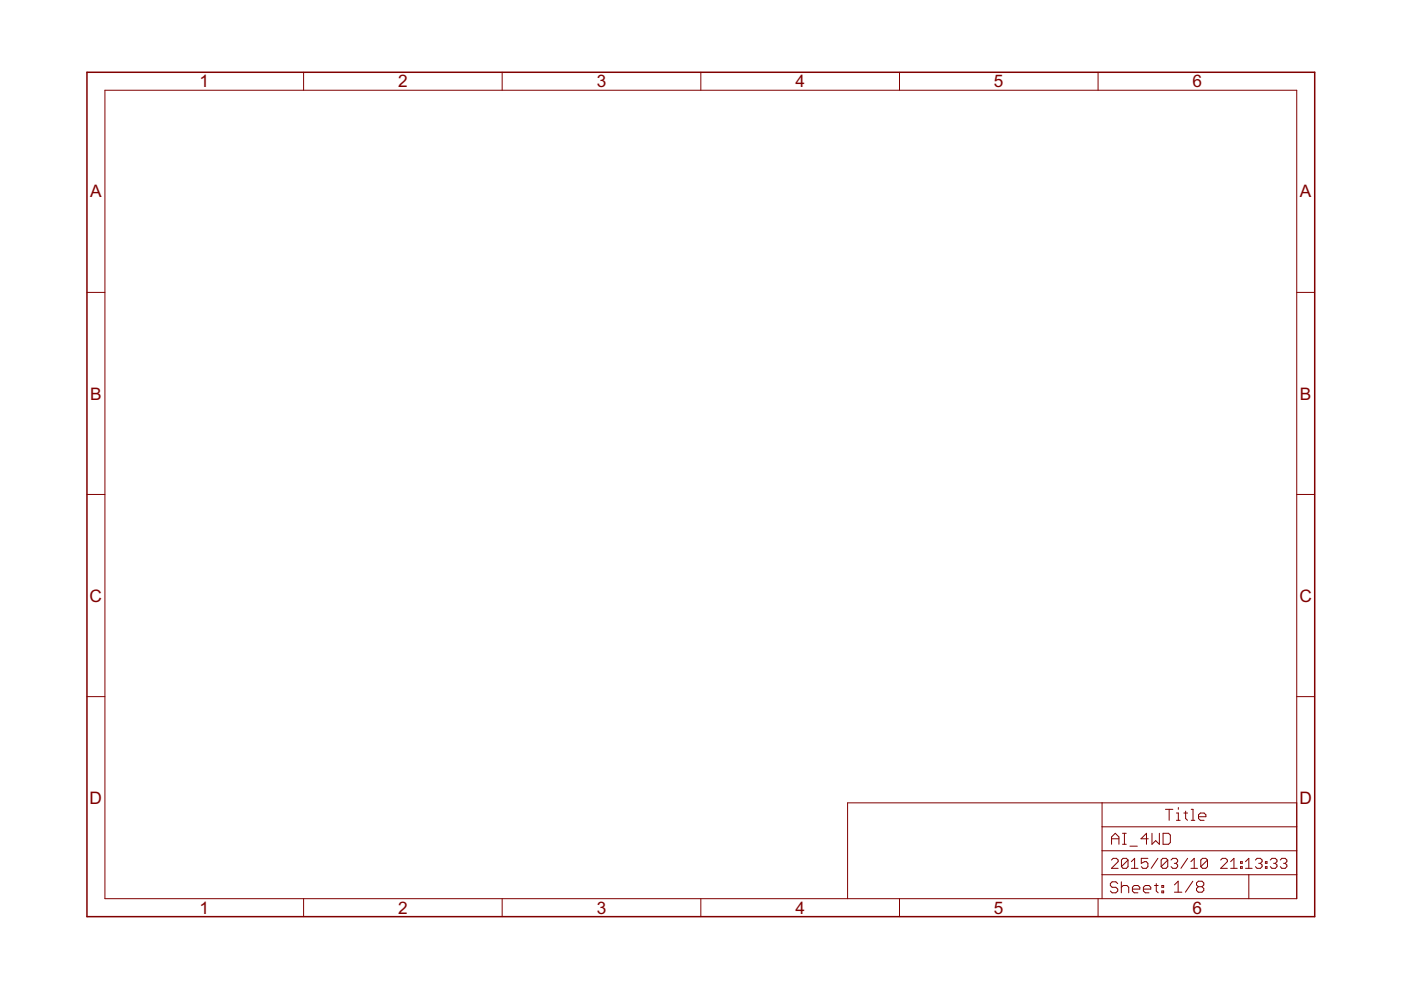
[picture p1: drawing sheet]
<svg xmlns="http://www.w3.org/2000/svg" width="297mm" height="210mm" viewBox="0 0 297 210" stroke-linecap="round" stroke-linejoin="round" font-family="sans-serif">
<defs><g id="words">
<g font-size="4.1" fill="#800000">
<text x="42.3" y="18.5">1</text>
<text x="84.4" y="18.5">2</text>
<text x="126.5" y="18.5">3</text>
<text x="168.6" y="18.5">4</text>
<text x="210.7" y="18.5">5</text>
<text x="252.9" y="18.5">6</text>
<text x="19.1" y="41.9">A</text>
<text x="275.6" y="41.9">A</text>
<text x="19.1" y="84.7">B</text>
<text x="275.6" y="84.7">B</text>
<text x="19" y="127.6">C</text>
<text x="275.5" y="127.6">C</text>
<text x="19" y="170.4">D</text>
<text x="275.5" y="170.4">D</text>
<text x="42.3" y="193.7">1</text>
<text x="84.4" y="193.7">2</text>
<text x="126.5" y="193.7">3</text>
<text x="168.6" y="193.7">4</text>
<text x="210.7" y="193.7">5</text>
<text x="252.9" y="193.7">6</text>
</g>
</g></defs>
<g fill="none" stroke="#800000" stroke-width=".21">
<path d="M22.2 19.1h252.7v171.4h-252.7zM64.4 15.3v3.8M106.5 15.3v3.8M148.6 15.3v3.8M190.7 15.3v3.8M232.8 15.3v3.8M18.4 62h3.8M274.9 62h3.8M18.4 104.8h3.8M274.9 104.8h3.8M18.4 147.7h3.8M274.9 147.7h3.8"/>
<path d="M233.7 170.2v20.3M233.7 175.3h41.2M235.7 179v-1.5l.8-.8 .7 .8v1.5M235.7 177.8h1.5M238 179h.8M238 176.7h.8M238.4 176.7v2.3M239.6 179.4h1.5M243.5 177.8h-1.6l1.2-1.1v2.3M244.2 176.7v2.3l.8-.8 .8 .8v-2.3M246.6 176.7h1.2l.3 .4v1.5l-.3 .4h-1.2zM247.1 171.6h1.6"/>
<path d="M247.9 171.6v2.3M249.4 172.4h.4v1.5M249.4 173.9h.8M249.8 171.2v.4M251 172.4h.8M251.4 172v1.5l.4 .4M252.6 171.6h.3v2.3M252.6 173.9h.7M254.1 173.2h1.6v-.4l-.4-.4h-.8l-.4 .4v.7l.4 .4h.8M274.9 170.2h-95.2v20.3M64.4 190.5v3.9M106.5 190.5v3.9"/>
<path d="M148.6 190.5v3.9M190.7 190.5v3.9M232.8 190.5v3.9M233.7 185.5h41.2M233.7 180.4h41.2M235.6 182.4l.4-.4h.7l.4 .4v.3l-1.5 1.4h1.5M237 187.3l-.4-.3h-.8l-.4 .3v.4l.4 .4h.8l.4 .4v.4l-.4 .4h-.8l-.4-.4M237.7 187v2.3M237.7 188.1l.4-.4h.8l.4 .4v1.2M239.2 182.4v1.3l-.4 .4h-.7l-.3-.4M239.2 182.4l-.4-.4h-.7l-.3 .4v1.3M239.2 182.4l-1.4 1.3"/>
<path d="M239.9 184.1h1.4M239.9 182.7l.7-.7v2.1M240.1 188.5h1.6v-.4l-.4-.4h-.8l-.4 .4v.8l.4 .4h.8M242.4 188.5h1.6v-.4l-.4-.4h-.8l-.4 .4v.8l.4 .4h.8M243.4 182h-1.4v1l.7-.3h.3l.4 .3v.7l-.4 .4h-.7l-.3-.4M244.8 187.7h.8M245.2 187.3v1.6l.4 .4M245.5 182l-1.4 2.1M246.3 187.7h.4v.4h-.4zM246.3 188.9h.4v.4h-.4zM247.6 182.4v1.3l-.4 .4h-.7l-.3-.4M247.6 182.4l-.4-.4h-.7l-.3 .4v1.3"/>
<path d="M247.6 182.4l-1.4 1.3M248.3 182.4l.3-.4h.7l.4 .4v.3l-.4 .3M249 183h.3M249 187.6l.8-.8v2.4M249 189.2h1.6M249.3 183l.4 .4v.3l-.4 .4h-.7l-.3-.4M251.8 182l-1.4 2.1M252.5 184.1h1.4M252.5 182.7l.7-.7v2.1M252.9 186.8l-1.6 2.4M254.1 188l-.4 .4v.4l.4 .4h.7l.4-.4v-.4l-.4-.4M254.1 188l-.4-.4v-.4l.4-.4h.7l.4 .4v.4l-.4 .4"/>
<path d="M254.1 188h.7M256 182.4v1.3l-.3 .4h-.7l-.4-.4M256 182.4l-.3-.4h-.7l-.4 .4v1.3M256 182.4l-1.4 1.3M258.8 182.4l.4-.4h.7l.3 .4v.3l-1.4 1.4h1.4M260.9 184.1h1.4M260.9 182.7l.7-.7v2.1M263 183.7h.4v.4h-.4zM263 182.7h.4v.3h-.4zM264.1 182.7l.7-.7v2.1M264.1 184.1h1.4M264.8 185.5v5"/>
<path d="M266.2 182.4l.3-.4h.7l.4 .4v.3l-.4 .3M266.9 183h.3M267.2 183l.4 .4v.3l-.4 .4h-.7l-.3-.4M268.3 183.7h.3v.4h-.3zM268.3 182.7h.3v.3h-.3zM269.3 182.4l.4-.4h.7l.3 .4v.3l-.3 .3M270 183h.4M270.4 183l.3 .4v.3l-.3 .4h-.7l-.4-.4M271.4 182.4l.4-.4h.7l.3 .4v.3l-.3 .3M272.1 183h.4M272.5 183l.3 .4v.3l-.3 .4h-.7l-.4-.4"/>
</g>
<path d="M18.4 15.3h260.3v179.1h-260.3z" fill="none" stroke="#800000" stroke-width=".32"/>
<use href="#words"/>
</svg>
